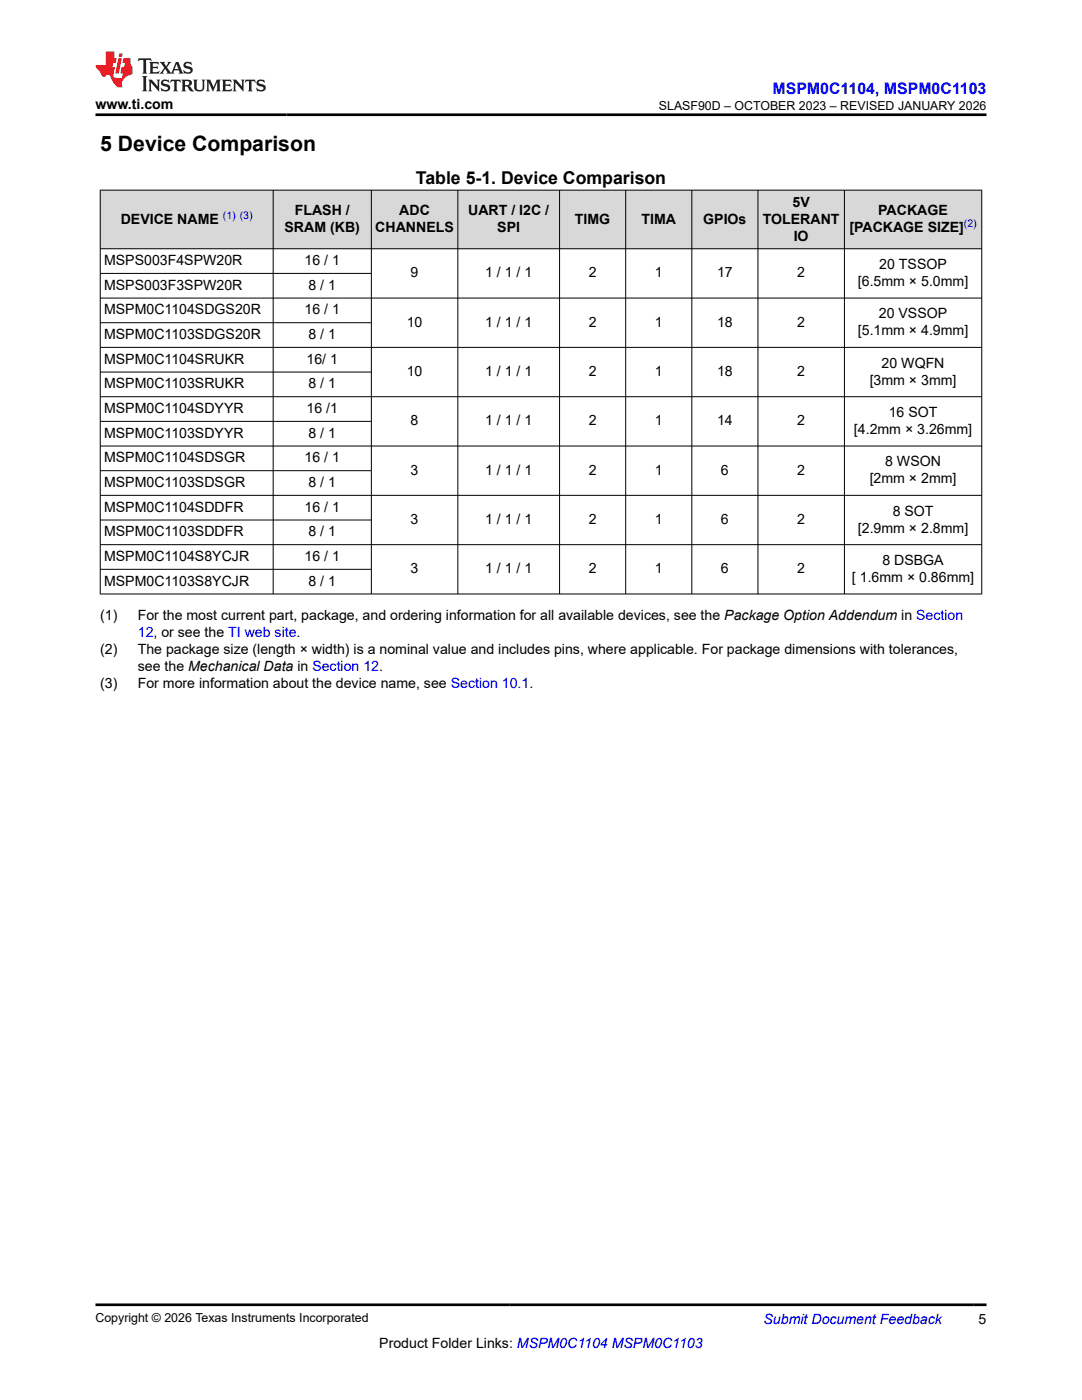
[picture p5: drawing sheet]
<svg xmlns="http://www.w3.org/2000/svg" width="216mm" height="279mm" viewBox="0 0 216 279" stroke-linecap="round" stroke-linejoin="round" font-family="sans-serif">
<defs><g id="words">
<text font-size="4.2" x="20" y="30.2">5 Device Comparison</text>
<text font-size="3.5" x="83" y="36.8">Table 5-1. Device Comparison</text>
<text font-size="3.2" fill="#00f" x="154.1" y="18.7">MSPM0C1104, MSPM0C1103</text>
<g font-size="2.8">
<text x="19" y="21.8">www.ti.com</text>
<text x="158.1" y="41.2">5V</text>
<text x="24.1" y="44.6">DEVICE NAME</text>
<text x="56.8" y="46.3">SRAM (KB)</text>
<text x="58.8" y="42.9">FLASH /</text>
<text x="74.9" y="46.3">CHANNELS</text>
<text x="79.7" y="42.9">ADC</text>
<text x="93.4" y="42.9">UART / I2C /</text>
<text x="99.2" y="46.3">SPI</text>
<text x="114.7" y="44.6">TIMG</text>
<text x="128" y="44.6">TIMA</text>
<text x="140.3" y="44.6">GPIOs</text>
<text x="152.2" y="44.6">TOLERANT</text>
<text x="158.4" y="48">IO</text>
<text x="169.5" y="46.3">[PACKAGE SIZE]</text>
<text x="175.2" y="42.9">PACKAGE</text>
<text x="20.8" y="52.9">MSPS003F4SPW20R</text>
<text x="60.8" y="52.9">16 / 1</text>
<text x="175.5" y="53.7">20 TSSOP</text>
<text x="20.8" y="57.8">MSPS003F3SPW20R</text>
<text x="61.6" y="57.8">8 / 1</text>
<text x="81.9" y="55.4">9</text>
<text x="96.8" y="55.4">1 / 1 / 1</text>
<text x="117.5" y="55.4">2</text>
<text x="130.7" y="55.4">1</text>
<text x="143.1" y="55.4">17</text>
<text x="159.1" y="55.4">2</text>
<text x="171.2" y="57.1">[6.5mm × 5.0mm]</text>
<text x="20.8" y="62.8">MSPM0C1104SDGS20R</text>
<text x="60.8" y="62.8">16 / 1</text>
<text x="81.2" y="65.2">10</text>
<text x="96.8" y="65.2">1 / 1 / 1</text>
<text x="117.5" y="65.2">2</text>
<text x="130.7" y="65.2">1</text>
<text x="143.1" y="65.2">18</text>
<text x="159.1" y="65.2">2</text>
<text x="175.4" y="63.5">20 VSSOP</text>
<text x="20.8" y="67.7">MSPM0C1103SDGS20R</text>
<text x="61.6" y="67.7">8 / 1</text>
<text x="171.2" y="66.9">[5.1mm × 4.9mm]</text>
<text x="20.8" y="72.6">MSPM0C1104SRUKR</text>
<text x="20.8" y="77.5">MSPM0C1103SRUKR</text>
<text x="61.2" y="72.6">16/ 1</text>
<text x="61.6" y="77.5">8 / 1</text>
<text x="81.2" y="75.1">10</text>
<text x="96.8" y="75.1">1 / 1 / 1</text>
<text x="117.5" y="75.1">2</text>
<text x="130.7" y="75.1">1</text>
<text x="143.1" y="75.1">18</text>
<text x="159.1" y="75.1">2</text>
<text x="173.5" y="76.8">[3mm × 3mm]</text>
<text x="175.9" y="73.4">20 WQFN</text>
<text x="20.8" y="82.4">MSPM0C1104SDYYR</text>
<text x="61.2" y="82.4">16 /1</text>
<text x="177.3" y="83.2">16 SOT</text>
<text x="20.8" y="87.4">MSPM0C1103SDYYR</text>
<text x="61.6" y="87.4">8 / 1</text>
<text x="81.9" y="84.9">8</text>
<text x="96.8" y="84.9">1 / 1 / 1</text>
<text x="117.5" y="84.9">2</text>
<text x="130.7" y="84.9">1</text>
<text x="143.1" y="84.9">14</text>
<text x="159.1" y="84.9">2</text>
<text x="170.4" y="86.6">[4.2mm × 3.26mm]</text>
<text x="20.8" y="92.3">MSPM0C1104SDSGR</text>
<text x="60.8" y="92.3">16 / 1</text>
<text x="81.9" y="94.7">3</text>
<text x="96.8" y="94.7">1 / 1 / 1</text>
<text x="117.5" y="94.7">2</text>
<text x="130.7" y="94.7">1</text>
<text x="143.9" y="94.7">6</text>
<text x="159.1" y="94.7">2</text>
<text x="176.6" y="93.1">8 WSON</text>
<text x="20.8" y="97.2">MSPM0C1103SDSGR</text>
<text x="61.6" y="97.2">8 / 1</text>
<text x="173.5" y="96.4">[2mm × 2mm]</text>
<text x="20.8" y="102.1">MSPM0C1104SDDFR</text>
<text x="20.8" y="107.1">MSPM0C1103SDDFR</text>
<text x="60.8" y="102.1">16 / 1</text>
<text x="61.6" y="107.1">8 / 1</text>
<text x="81.9" y="104.6">3</text>
<text x="96.8" y="104.6">1 / 1 / 1</text>
<text x="117.5" y="104.6">2</text>
<text x="130.7" y="104.6">1</text>
<text x="143.9" y="104.6">6</text>
<text x="159.1" y="104.6">2</text>
<text x="171.2" y="106.3">[2.9mm × 2.8mm]</text>
<text x="178.1" y="102.9">8 SOT</text>
<text x="20.8" y="112">MSPM0C1104S8YCJR</text>
<text x="60.8" y="112">16 / 1</text>
<text x="176.1" y="112.7">8 DSBGA</text>
<text x="20.8" y="116.9">MSPM0C1103S8YCJR</text>
<text x="61.6" y="116.9">8 / 1</text>
<text x="81.9" y="114.4">3</text>
<text x="96.8" y="114.4">1 / 1 / 1</text>
<text x="117.5" y="114.4">2</text>
<text x="130.7" y="114.4">1</text>
<text x="143.9" y="114.4">6</text>
<text x="159.1" y="114.4">2</text>
<text x="170" y="116.1">[ 1.6mm × 0.86mm]</text>
<text x="20" y="123.7">(1)</text>
<text x="27.5" y="123.7">For the most current part, package, and ordering information for all available devices, see the Package Option Addendum in Section</text>
<text x="20" y="130.5">(2)</text>
<text x="27.5" y="130.5">The package size (length × width) is a nominal value and includes pins, where applicable. For package dimensions with tolerances,</text>
<text x="20" y="137.2">(3)</text>
<text x="27.5" y="133.9">see the Mechanical Data in Section 12.</text>
<text x="27.5" y="137.2">For more information about the device name, see Section 10.1.</text>
<text x="75.7" y="269">Product Folder Links: MSPM0C1104 MSPM0C1103</text>
<text x="195.3" y="264.2">5</text>
</g>
<g font-size="2.8" fill="#00f">
<text x="27.5" y="127.1">12, or see the TI web site.</text>
<text x="152.4" y="264.2">Submit Document Feedback</text>
</g>
<g font-size="2.5">
<text x="131.5" y="21.9">SLASF90D – OCTOBER 2023 – REVISED JANUARY 2026</text>
<text x="19" y="263.9">Copyright © 2026 Texas Instruments Incorporated</text>
</g>
<g font-size="2.1" fill="#00f">
<text x="44.5" y="43.7">(1) (3)</text>
<text x="192.3" y="45.4">(2)</text>
</g>
</g></defs>
<g fill="#d8d8d8">
<path d="M20 38h175.9v11.6h-175.9z" fill-rule="evenodd"/>
<path d="M20.1 38h34.3v11.6h-34.3z" fill-rule="evenodd"/>
<path d="M54.6 38h19.4v11.6h-19.4z" fill-rule="evenodd"/>
<path d="M74.2 38h17.1v11.6h-17.1z" fill-rule="evenodd"/>
<path d="M91.4 38h20.2v11.6h-20.2z" fill-rule="evenodd"/>
<path d="M111.7 38h13.1v11.6h-13.1z" fill-rule="evenodd"/>
<path d="M124.9 38h13.1v11.6h-13.1z" fill-rule="evenodd"/>
<path d="M138.1 38h13.1v11.6h-13.1z" fill-rule="evenodd"/>
<path d="M151.3 38h17.1v11.6h-17.1z" fill-rule="evenodd"/>
<path d="M168.6 38h27.2v11.6h-27.2z" fill-rule="evenodd"/>
</g>
<g fill="none" stroke="#000" stroke-width=".2">
<path d="M19.9 38h176.1M20 37.9v80.7M54.5 37.9v80.7M74.1 37.9v80.7M91.4 37.9v80.7M111.7 37.9v80.7M124.8 37.9v80.7M138 37.9v80.7M151.2 37.9v80.7M168.5 37.9v80.7M195.9 37.9v80.7M19.9 49.6h176.1"/>
<path d="M19.9 54.6h54.3M196 59.5h-176.1M19.9 64.4h54.3M19.9 74.3h54.3M196 69.3h-176.1M196 79.2h-176.1M19.9 84.1h54.3M19.9 89h176.1M19.9 93.9h54.3M196 98.9h-176.1M19.9 103.8h54.3M19.9 108.7h176.1"/>
<path d="M19.9 113.6h54.3M19.9 118.5h176.1"/>
</g>
<path d="M27.7 11.6l-.2 .6 .5-.2h.6v.1v2.2l-.2 .4h1l-.2-.4v-2.2v-.1h.5l.5 .2-.1-.6zM29.8 12.4l.2 .3v1.6l-.2 .4h1.9l.1-.6a1.08 1.08 0 0 1-1.3 .2v-.7h.6l.4 .2v-.7l-.4 .2h-.6v-.5l.2-.2a1 1 0 0 1 1 .3l-.1-.5zM31.8 12.4l1 1.1-1 1.2h.9l-.2-.2 .4-.8 .5 .8-.2 .2h1.6l-.2-.2 .1-.5h1l.1 .5-.1 .2h.9l-.2-.4-.8-1.9h-.5l-1 2.1-.8-1.1 .9-1h-.8l.2 .2-.5 .6-.3-.6 .1-.2zM35.2 12.8l.4 1h-.8zM36.8 12.5a.65 .65 0 0 0-.2 .7 .65 .65 0 0 0 .6 .5l.7 .1 .1 .3a.79 .79 0 0 1-.7 .4 .79 .79 0 0 1-.7-.5l.1 .7 .2-.1a.93 .93 0 0 0 1.1 0 .93 .93 0 0 0 .4-.9 1.46 1.46 0 0 0-1.2-.6l-.1-.3a1.09 1.09 0 0 1 1.2 .2l-.2-.6-.1 .1-.6-.2zM28.4 15.2l.2 .4v2.2l-.2 .4h1l-.2-.4v-2.2l.2-.4zM29.6 15.9l.2 .4v1.5l-.2 .4h.8l-.3-.4v-1.3l1.7 1.8v-2l.2-.4h-.8l.2 .2 .1 1.1-1.2-1.3zM32.3 16a.65 .65 0 0 0-.2 .8 .65 .65 0 0 0 .7 .4l.6 .2 .1 .2a.79 .79 0 0 1-.7 .4 .79 .79 0 0 1-.7-.5l.1 .7 .2-.1a.93 .93 0 0 0 1.1 .1 .93 .93 0 0 0 .4-1 1.46 1.46 0 0 0-1.2-.5l-.1-.4a1.09 1.09 0 0 1 1.2 .2l-.2-.6-.1 .1-.6-.1zM34.1 15.9l-.1 .6a.63 .63 0 0 1 .7-.3l.1 1.6-.3 .4h1l-.2-.4v-1.6a.66 .66 0 0 1 .8 .3l-.1-.6zM36.2 15.9l.2 .4v1.5l-.2 .4h.9l-.2-.2v-.7h.5l.1 .2a.79 .79 0 0 0 1.2 .6l-1-.9a.61 .61 0 0 0 .6-.6 .61 .61 0 0 0-.5-.7zM36.9 16.2h.2a.47 .47 0 0 1 .5 .1 .47 .47 0 0 1 .1 .5l-.2 .1-.6 .1zM38.5 15.9l.2 .2a2.27 2.27 0 0 0 .4 2 1.04 1.04 0 0 0 1.7-.7v-1.3l.2-.2h-.8l.2 .4v1.1a.6 .6 0 0 1-.6 .6 .6 .6 0 0 1-.6-.6v-1.1l.3-.4zM41.1 15.9l.2 .4v1.5l-.2 .4h.7l-.2-.4v-1.4l.9 1.9 .8-1.9v1.4l-.2 .4h1l-.3-.4v-1.5l.3-.4h-.8l-.7 1.5-.7-1.5zM44.3 15.9l.2 .4v1.5l-.2 .4h1.9l.1-.6a1.09 1.09 0 0 1-1.3 .2v-.7h.6l.4 .2v-.6l-.4 .2h-.6v-.6l.2-.1a1.01 1.01 0 0 1 1 .3l-.1-.6zM46.4 15.9l.3 .4v1.5l-.3 .4h.8l-.2-.4v-1.3l1.6 1.8v-2l.2-.4h-.7l.2 .2v1.1l-1.2-1.3zM49 15.9l-.1 .6a.63 .63 0 0 1 .8-.3v1.6l-.3 .4h1l-.2-.4v-1.6a.66 .66 0 0 1 .8 .3l-.1-.6zM51.4 16a.65 .65 0 0 0-.2 .8 .65 .65 0 0 0 .6 .4l.6 .2 .2 .2a.79 .79 0 0 1-.8 .4 .79 .79 0 0 1-.6-.5l.1 .7 .2-.1a.93 .93 0 0 0 1 .1 .93 .93 0 0 0 .5-1 1.46 1.46 0 0 0-1.3-.5l-.1-.4a1.09 1.09 0 0 1 1.3 .2l-.2-.6-.2 .1-.5-.1z" fill="#231f20"/>
<path d="M21.1 10.3v2.7h-2.1l.1 .4 .9 1a.95 .95 0 0 0 .9 .9 .59 .59 0 0 1 .6-.4 .59 .59 0 0 1 .5 .3l.4 .8a1.59 1.59 0 0 0 2.1 1.4 1.61 1.61 0 0 1 1-2.3l1-.3-.1-1.5a1.59 1.59 0 0 1-.4-1.7h-1.4l-.2 .9h.5l-.1 .9h-.5l-.2 .9v.3l.4 .1-.2 .9h-.6a.73 .73 0 0 1-1.1-.7l.3-1.5h-.5l.2-.9h.5l.2-.9h-.5v-1.3zM23.6 11.6l-.6 3.1h.7l.6-3.1zM23.8 10.7l-.1 .6h.7l.1-.6z" fill="#ed1c24"/>
<path d="M19 22.9h177.8M19 260.4h177.8" fill="none" stroke="#000" stroke-width=".53"/>
<use href="#words"/>
</svg>
